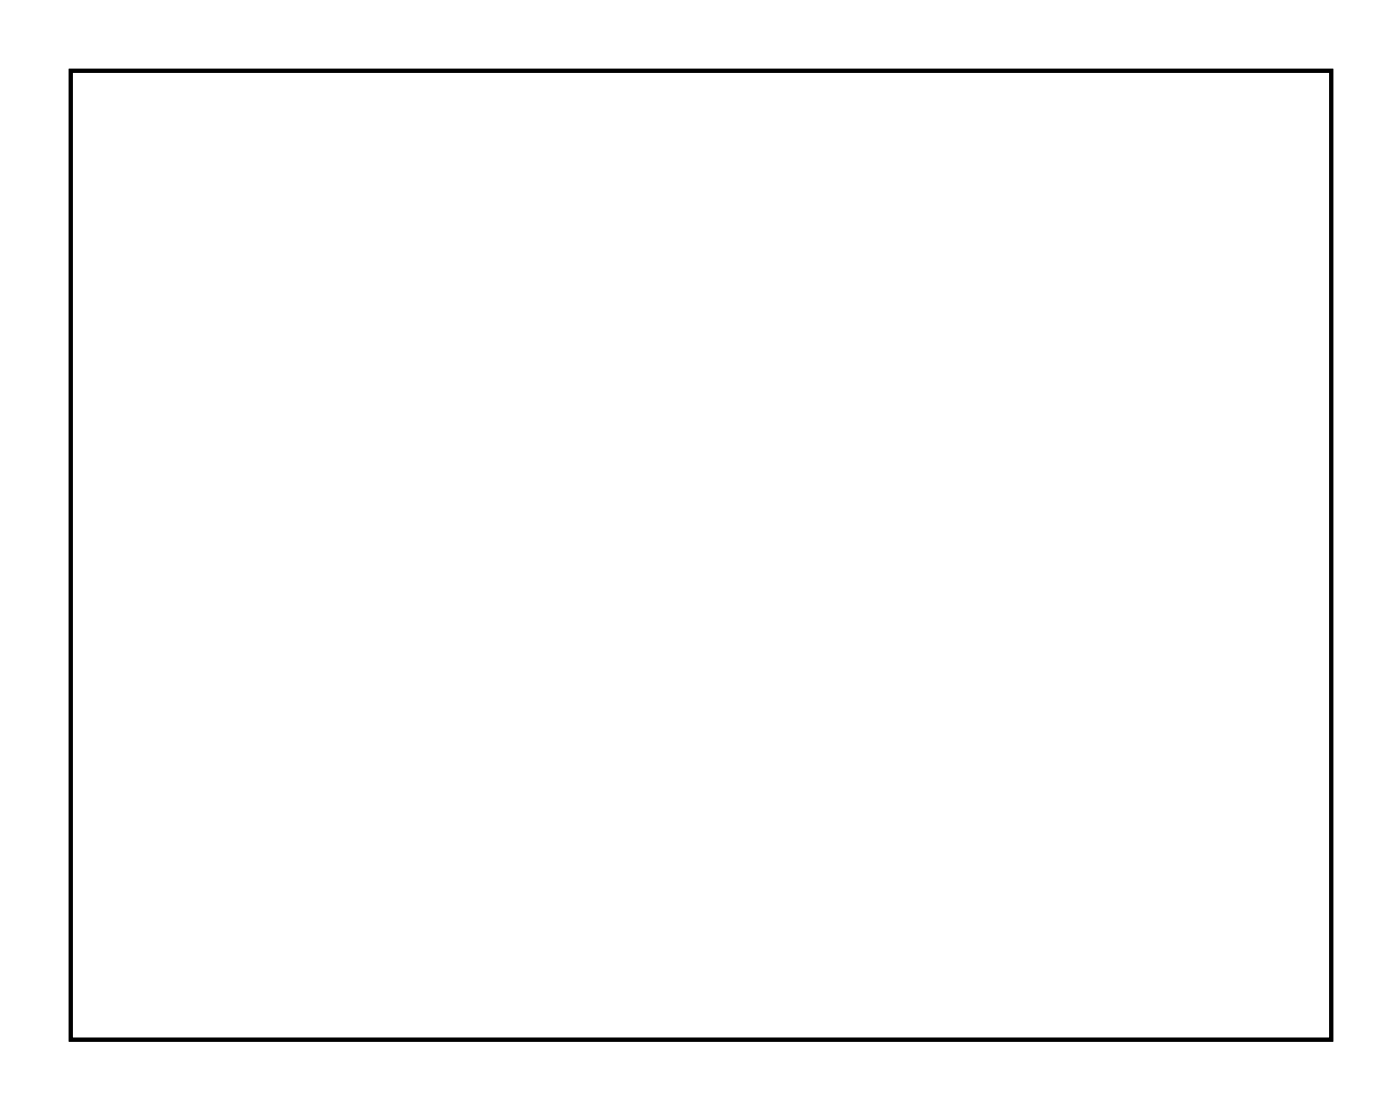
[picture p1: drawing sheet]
<svg xmlns="http://www.w3.org/2000/svg" width="72mm" height="57mm" viewBox="0 0 72 57" stroke-linecap="round" stroke-linejoin="round" font-family="sans-serif">
<path d="M3.6 3.6h64.8v49.8h-64.8z" fill="none" stroke="#000" stroke-width=".2"/>
<path d="M3.6 3.6h64.8v49.8h-64.8zM3.6 3.6v49.8h64.8v-49.8z" fill="#000"/>
<path d="M18.3 18.7h1.4v1.4h-1.4z" fill="#fff"/>
<path d="M18.3 18.7h1.4v1.4h-1.4z" fill="none" stroke="#fff" stroke-width=".76" stroke-linecap="butt"/>
<circle cx="19" cy="19.4" r=".7" fill="#fff"/>
<circle cx="19" cy="19.4" r=".7" fill="none" stroke="#fff" stroke-width=".76" stroke-linecap="butt"/>
<circle cx="26.7" cy="19.4" r=".7" fill="#fff"/>
<circle cx="26.7" cy="19.4" r=".7" fill="none" stroke="#fff" stroke-width=".76" stroke-linecap="butt"/>
<circle cx="19" cy="22" r=".7" fill="#fff"/>
<circle cx="19" cy="22" r=".7" fill="none" stroke="#fff" stroke-width=".76" stroke-linecap="butt"/>
<circle cx="26.7" cy="22" r=".7" fill="#fff"/>
<circle cx="26.7" cy="22" r=".7" fill="none" stroke="#fff" stroke-width=".76" stroke-linecap="butt"/>
<circle cx="19" cy="24.5" r=".7" fill="#fff"/>
<circle cx="19" cy="24.5" r=".7" fill="none" stroke="#fff" stroke-width=".76" stroke-linecap="butt"/>
<circle cx="26.7" cy="24.5" r=".7" fill="#fff"/>
<circle cx="26.7" cy="24.5" r=".7" fill="none" stroke="#fff" stroke-width=".76" stroke-linecap="butt"/>
<circle cx="19" cy="27" r=".7" fill="#fff"/>
<circle cx="19" cy="27" r=".7" fill="none" stroke="#fff" stroke-width=".76" stroke-linecap="butt"/>
<circle cx="26.7" cy="27" r=".7" fill="#fff"/>
<circle cx="26.7" cy="27" r=".7" fill="none" stroke="#fff" stroke-width=".76" stroke-linecap="butt"/>
<circle cx="34.3" cy="24.5" r=".64" fill="#fff"/>
<circle cx="34.3" cy="24.5" r=".64" fill="none" stroke="#fff" stroke-width=".76" stroke-linecap="butt"/>
<circle cx="29.2" cy="24.5" r=".64" fill="#fff"/>
<circle cx="29.2" cy="24.5" r=".64" fill="none" stroke="#fff" stroke-width=".76" stroke-linecap="butt"/>
<circle cx="31.7" cy="34.7" r=".64" fill="#fff"/>
<circle cx="31.7" cy="34.7" r=".64" fill="none" stroke="#fff" stroke-width=".76" stroke-linecap="butt"/>
<circle cx="26.7" cy="34.7" r=".64" fill="#fff"/>
<circle cx="26.7" cy="34.7" r=".64" fill="none" stroke="#fff" stroke-width=".76" stroke-linecap="butt"/>
<circle cx="52.1" cy="24.5" r=".64" fill="#fff"/>
<circle cx="52.1" cy="24.5" r=".64" fill="none" stroke="#fff" stroke-width=".76" stroke-linecap="butt"/>
<circle cx="57.1" cy="24.5" r=".64" fill="#fff"/>
<circle cx="57.1" cy="24.5" r=".64" fill="none" stroke="#fff" stroke-width=".76" stroke-linecap="butt"/>
<path d="M13.3 16.2h1.4v1.4h-1.4z" fill="#fff"/>
<path d="M13.3 16.2h1.4v1.4h-1.4z" fill="none" stroke="#fff" stroke-width=".76" stroke-linecap="butt"/>
<circle cx="14" cy="16.9" r=".7" fill="#fff"/>
<circle cx="14" cy="16.9" r=".7" fill="none" stroke="#fff" stroke-width=".76" stroke-linecap="butt"/>
<circle cx="14" cy="19.4" r=".7" fill="#fff"/>
<circle cx="14" cy="19.4" r=".7" fill="none" stroke="#fff" stroke-width=".76" stroke-linecap="butt"/>
<circle cx="36.8" cy="16.9" r=".7" fill="#fff"/>
<circle cx="36.8" cy="16.9" r=".7" fill="none" stroke="#fff" stroke-width=".76" stroke-linecap="butt"/>
<circle cx="36.8" cy="27" r=".7" fill="#fff"/>
<circle cx="36.8" cy="27" r=".7" fill="none" stroke="#fff" stroke-width=".76" stroke-linecap="butt"/>
<circle cx="8.9" cy="27" r=".7" fill="#fff"/>
<circle cx="8.9" cy="27" r=".7" fill="none" stroke="#fff" stroke-width=".76" stroke-linecap="butt"/>
<circle cx="8.9" cy="16.9" r=".7" fill="#fff"/>
<circle cx="8.9" cy="16.9" r=".7" fill="none" stroke="#fff" stroke-width=".76" stroke-linecap="butt"/>
<circle cx="38.3" cy="10.7" r=".7" fill="#fff"/>
<circle cx="38.3" cy="10.7" r=".7" fill="none" stroke="#fff" stroke-width=".76" stroke-linecap="butt"/>
<circle cx="45.5" cy="17.9" r=".7" fill="#fff"/>
<circle cx="45.5" cy="17.9" r=".7" fill="none" stroke="#fff" stroke-width=".76" stroke-linecap="butt"/>
<circle cx="52.1" cy="16.9" r=".7" fill="#fff"/>
<circle cx="52.1" cy="16.9" r=".7" fill="none" stroke="#fff" stroke-width=".76" stroke-linecap="butt"/>
<circle cx="62.2" cy="16.9" r=".7" fill="#fff"/>
<circle cx="62.2" cy="16.9" r=".7" fill="none" stroke="#fff" stroke-width=".76" stroke-linecap="butt"/>
<path d="M41.1 28.8h1.6v1.6h-1.6z" fill="#fff"/>
<path d="M41.1 28.8h1.6v1.6h-1.6z" fill="none" stroke="#fff" stroke-width=".76" stroke-linecap="butt"/>
<circle cx="41.9" cy="29.6" r=".79" fill="#fff"/>
<circle cx="41.9" cy="29.6" r=".79" fill="none" stroke="#fff" stroke-width=".76" stroke-linecap="butt"/>
<circle cx="41.9" cy="22" r=".79" fill="#fff"/>
<circle cx="41.9" cy="22" r=".79" fill="none" stroke="#fff" stroke-width=".76" stroke-linecap="butt"/>
<path d="M46.2 21.1h1.6v1.6h-1.6z" fill="#fff"/>
<path d="M46.2 21.1h1.6v1.6h-1.6z" fill="none" stroke="#fff" stroke-width=".76" stroke-linecap="butt"/>
<circle cx="47" cy="22" r=".79" fill="#fff"/>
<circle cx="47" cy="22" r=".79" fill="none" stroke="#fff" stroke-width=".76" stroke-linecap="butt"/>
<circle cx="47" cy="29.5" r=".79" fill="#fff"/>
<circle cx="47" cy="29.5" r=".79" fill="none" stroke="#fff" stroke-width=".76" stroke-linecap="butt"/>
<path d="M10.6 33.9h1.6v1.5h-1.6z" fill="#fff"/>
<path d="M10.6 33.9h1.6v1.5h-1.6z" fill="none" stroke="#fff" stroke-width=".76" stroke-linecap="butt"/>
<circle cx="11.4" cy="34.7" r=".76" fill="#fff"/>
<circle cx="11.4" cy="34.7" r=".76" fill="none" stroke="#fff" stroke-width=".76" stroke-linecap="butt"/>
<circle cx="11.4" cy="31.2" r=".76" fill="#fff"/>
<circle cx="11.4" cy="31.2" r=".76" fill="none" stroke="#fff" stroke-width=".76" stroke-linecap="butt"/>
<path d="M61.4 23.7h1.6v1.6h-1.6z" fill="#fff"/>
<path d="M61.4 23.7h1.6v1.6h-1.6z" fill="none" stroke="#fff" stroke-width=".76" stroke-linecap="butt"/>
<circle cx="62.2" cy="24.5" r=".76" fill="#fff"/>
<circle cx="62.2" cy="24.5" r=".76" fill="none" stroke="#fff" stroke-width=".76" stroke-linecap="butt"/>
<circle cx="62.2" cy="28" r=".76" fill="#fff"/>
<circle cx="62.2" cy="28" r=".76" fill="none" stroke="#fff" stroke-width=".76" stroke-linecap="butt"/>
<path d="M30.4 39h1.5v1.5h-1.5z" fill="#fff"/>
<path d="M30.4 39h1.5v1.5h-1.5z" fill="none" stroke="#fff" stroke-width=".76" stroke-linecap="butt"/>
<circle cx="31.1" cy="39.7" r=".76" fill="#fff"/>
<circle cx="31.1" cy="39.7" r=".76" fill="none" stroke="#fff" stroke-width=".76" stroke-linecap="butt"/>
<circle cx="27.6" cy="39.7" r=".76" fill="#fff"/>
<circle cx="27.6" cy="39.7" r=".76" fill="none" stroke="#fff" stroke-width=".76" stroke-linecap="butt"/>
<circle cx="24.1" cy="39.7" r=".76" fill="#fff"/>
<circle cx="24.1" cy="39.7" r=".76" fill="none" stroke="#fff" stroke-width=".76" stroke-linecap="butt"/>
<path d="M46.2 38.9h1.6v1.6h-1.6z" fill="#fff"/>
<path d="M46.2 38.9h1.6v1.6h-1.6z" fill="none" stroke="#fff" stroke-width=".76" stroke-linecap="butt"/>
<circle cx="47" cy="39.7" r=".79" fill="#fff"/>
<circle cx="47" cy="39.7" r=".79" fill="none" stroke="#fff" stroke-width=".76" stroke-linecap="butt"/>
<circle cx="44.4" cy="39.7" r=".79" fill="#fff"/>
<circle cx="44.4" cy="39.7" r=".79" fill="none" stroke="#fff" stroke-width=".76" stroke-linecap="butt"/>
<circle cx="41.9" cy="39.7" r=".79" fill="#fff"/>
<circle cx="41.9" cy="39.7" r=".79" fill="none" stroke="#fff" stroke-width=".76" stroke-linecap="butt"/>
<circle cx="52.1" cy="29.6" r=".64" fill="#fff"/>
<circle cx="52.1" cy="29.6" r=".64" fill="none" stroke="#fff" stroke-width=".76" stroke-linecap="butt"/>
<circle cx="52.1" cy="34.7" r=".64" fill="#fff"/>
<circle cx="52.1" cy="34.7" r=".64" fill="none" stroke="#fff" stroke-width=".76" stroke-linecap="butt"/>
<circle cx="41.9" cy="34.7" r=".64" fill="#fff"/>
<circle cx="41.9" cy="34.7" r=".64" fill="none" stroke="#fff" stroke-width=".76" stroke-linecap="butt"/>
<circle cx="47" cy="34.7" r=".64" fill="#fff"/>
<circle cx="47" cy="34.7" r=".64" fill="none" stroke="#fff" stroke-width=".76" stroke-linecap="butt"/>
<circle cx="36.8" cy="34.7" r=".7" fill="#fff"/>
<circle cx="36.8" cy="34.7" r=".7" fill="none" stroke="#fff" stroke-width=".76" stroke-linecap="butt"/>
<circle cx="31.4" cy="29.3" r=".7" fill="#fff"/>
<circle cx="31.4" cy="29.3" r=".7" fill="none" stroke="#fff" stroke-width=".76" stroke-linecap="butt"/>
</svg>
